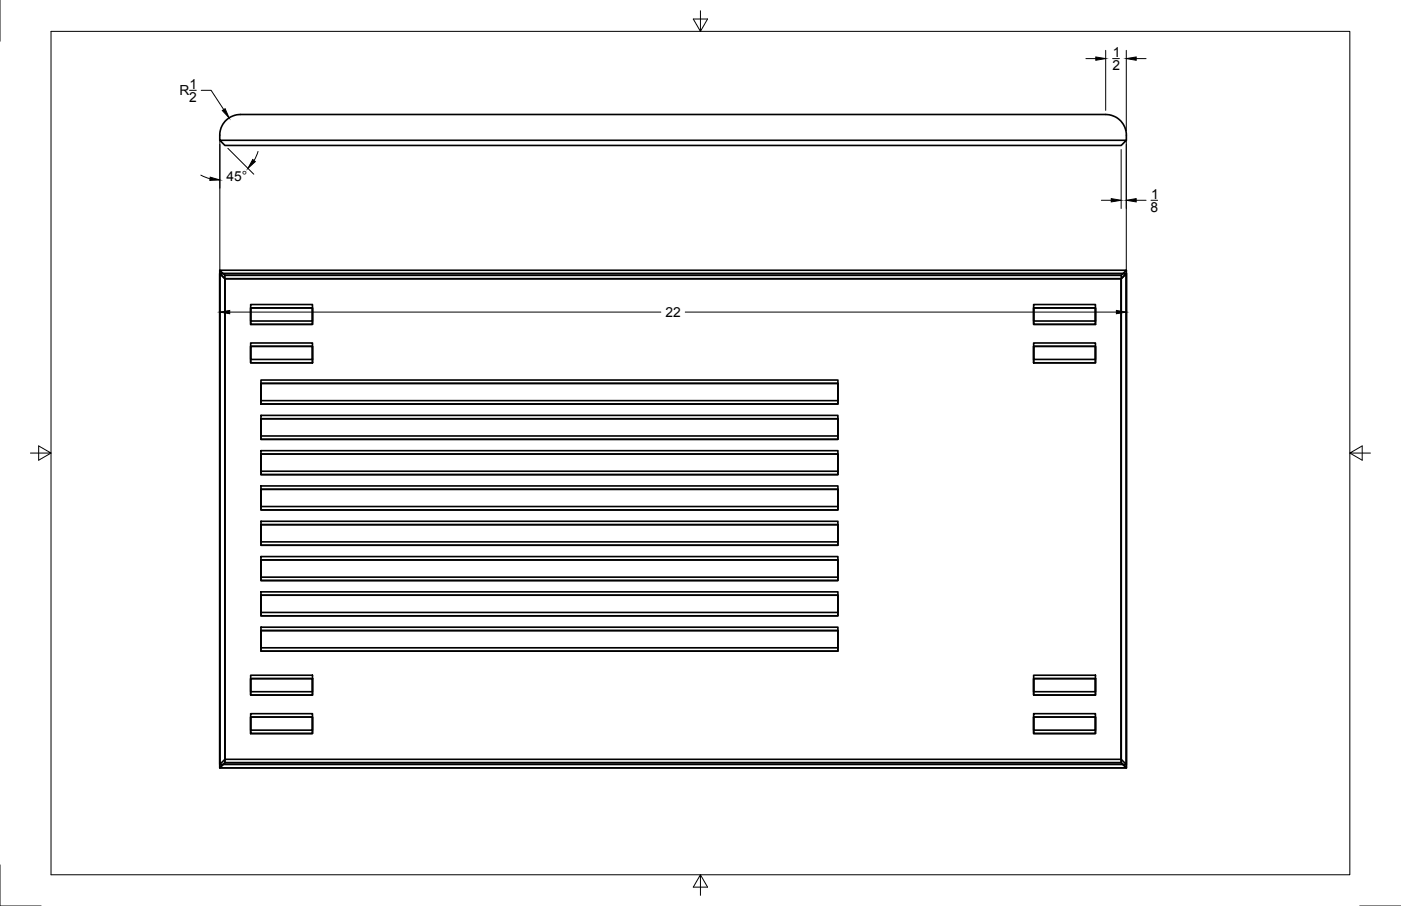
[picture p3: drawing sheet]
<svg xmlns="http://www.w3.org/2000/svg" width="432mm" height="279mm" viewBox="0 0 432 279" stroke-linecap="round" stroke-linejoin="round" font-family="sans-serif">
<defs><g id="words">
<g font-size="4.3">
<text x="342.9" y="17.6">1</text>
<text x="342.8" y="21.6">2</text>
<text x="55.3" y="29.4">R</text>
<text x="58.4" y="27.3">1</text>
<text x="58.3" y="31.4">2</text>
<text x="69.8" y="55.9">45°</text>
<text x="354.6" y="65.3">8</text>
<text x="354.8" y="61.3">1</text>
<text x="205.1" y="97.8">22</text>
</g>
</g></defs>
<!-- layer: Visible -->
<g fill="none" stroke="#000" stroke-width=".51">
<path d="M67.7 43.3l1.6 1.6h276.3l1.6-1.6h-279.5a6.6 6.6 0 0 1 6.4-8h266.7a6.6 6.6 0 0 1 6.4 8M67.7 83.3h279.5l-1.6 1.6h-276.3M67.7 83.3l1.6 1.6v149.3l-1.6 1.6zM67.7 84.4h279.5l-1.6 1.6h-276.3M67.7 84.4l1.6 1.6v149.2l-1.6 1.6zM77.3 93.9h19v5.1h-19zM77.3 95h19v5h-19zM318.6 93.9h19v5.1h-19zM318.6 95h19v5h-19zM345.6 84.9v149.3l1.6 1.6M345.6 86v149.2l1.6 1.6M347.2 83.3v152.5h-279.5"/>
<path d="M347.2 84.4v152.4h-279.5M77.3 105.8h19v5h-19zM77.3 106.8h19v5.1h-19zM80.4 117.2h177.9v6.3h-177.9zM80.4 118.2h177.9v6.4h-177.9zM318.6 105.8h19v5h-19zM318.6 106.8h19v5.1h-19zM80.4 139h177.9v6.3h-177.9zM80.4 128.1h177.9v6.4h-177.9zM80.4 129.1h177.9v6.4h-177.9zM80.4 149.9h177.9v6.3h-177.9zM80.4 150.9h177.9v6.3h-177.9z"/>
<path d="M80.4 140h177.9v6.4h-177.9zM80.4 171.6h177.9v6.4h-177.9zM80.4 160.8h177.9v6.3h-177.9zM80.4 172.7h177.9v6.3h-177.9zM80.4 161.8h177.9v6.3h-177.9zM80.4 193.4h177.9v6.4h-177.9zM80.4 182.5h177.9v6.4h-177.9zM80.4 194.5h177.9v6.3h-177.9zM80.4 183.6h177.9v6.3h-177.9zM77.3 208.2h19v5.1h-19zM77.3 209.3h19v5.1h-19zM318.6 208.2h19v5.1h-19z"/>
<path d="M318.6 209.3h19v5.1h-19zM69.3 234.2h276.3M69.3 235.2h276.3M77.3 220.1h19v5.1h-19zM77.3 221.1h19v5.1h-19zM318.6 220.1h19v5.1h-19zM318.6 221.1h19v5.1h-19z"/>
</g>
<!-- layer: Border -->
<path d="M0 0v12.7M15.7 9.7h400.3v260.1h-400.3zM215.9 3.3v6.4l-2.2-3.8h4.4l-2.2 3.8M9.4 139.7h6.3l-3.8-2.2v4.4l3.8-2.2M416 139.7l3.8 2.2v-4.4l-3.8 2.2h6.4M0 266.7v12.7h12.7M215.9 269.8l2.2 3.8h-4.4l2.2-3.8v6.3M419.1 279.4h12.7" fill="none" stroke="#000" stroke-width=".31"/>
<!-- layer: Dimensions -->
<g fill="none" stroke="#000" stroke-width=".31">
<path d="M334.7 18.1h3M340.8 15.5v18.5M342.9 18.1h2.1M347.1 15.5v24.9M350.2 18.1h3M58.4 27.9h2.1M62 27.9h3.1l3.9 5.9M61.9 54l2.8 1.1M67.8 42.9v55.9M70.2 45.7l8 8M79.5 46.7l-1.2 2.8M345.5 46.1v18.2"/>
<path d="M347.1 42.9v55.9M339.4 61.8h3.1M350.2 61.8h3M354.8 61.8h2M70.8 96.2h132.9M211.2 96.2h132.9"/>
</g>
<path d="M337.7 17.6l3.1 .5-3.1 .5zM347.1 18.1l3.1-.5v1zM68.5 34.1l.9-.6 1.2 2.8zM64.8 54.6l3 .9-3.1 .1zM77.9 49.2l.8 .6-2.3 2.1zM342.5 61.3l3 .5-3 .5zM347.1 61.8l3.1-.5v1zM67.8 96.2l3-.5v1.1zM344.1 95.7l3 .5-3 .6z" fill="#000" stroke="#000" stroke-width=".31"/>
<use href="#words"/>
</svg>
